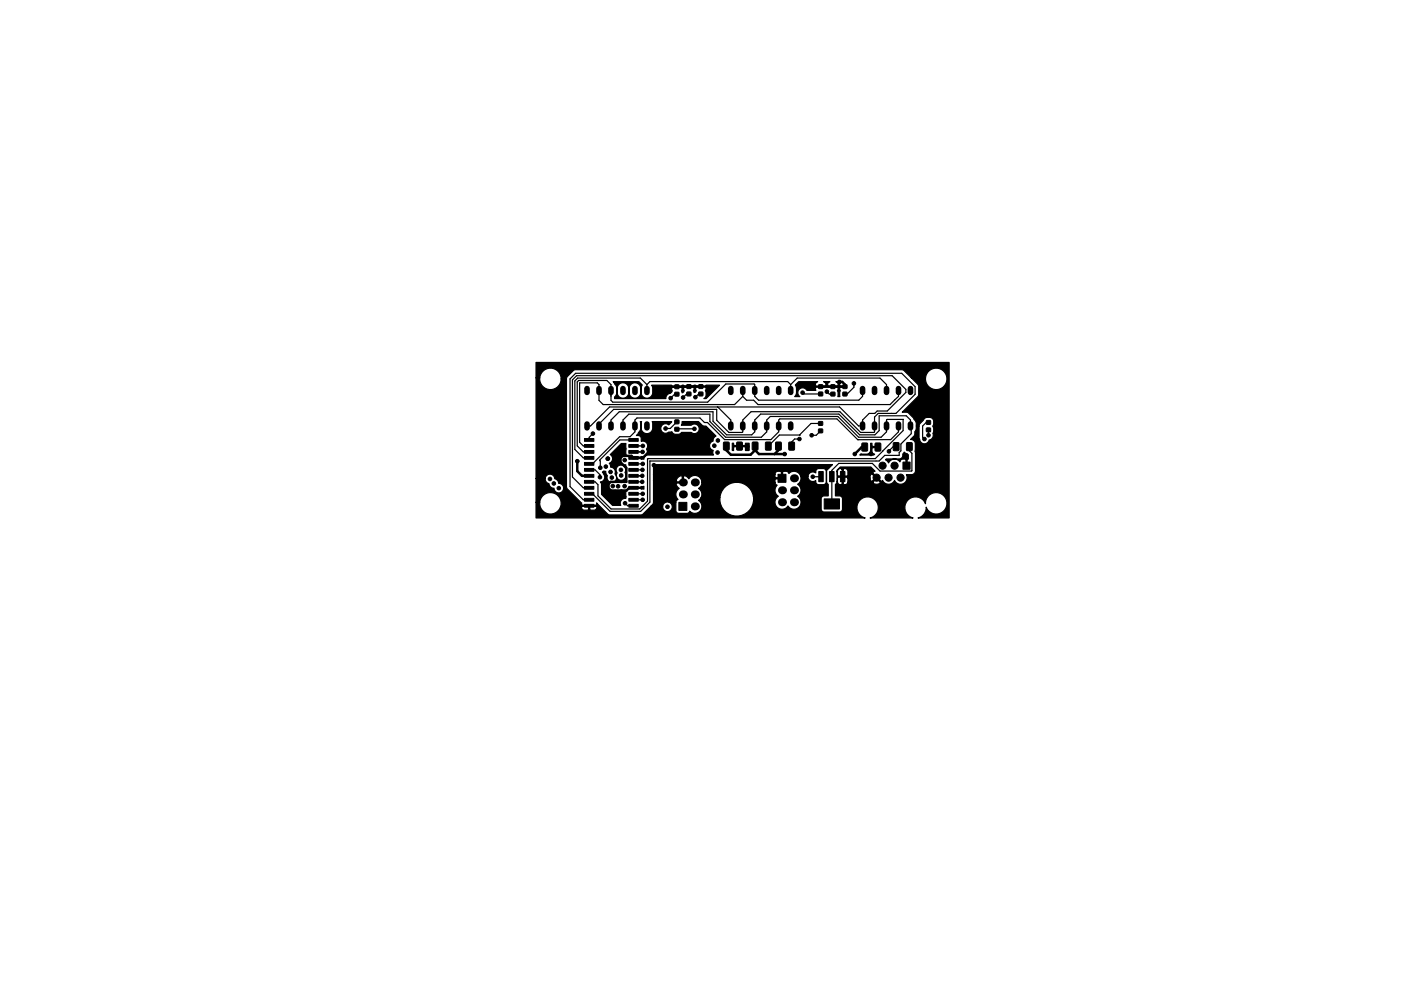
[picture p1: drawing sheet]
<svg xmlns="http://www.w3.org/2000/svg" width="297mm" height="210mm" viewBox="0 0 297 210" stroke-linecap="round" stroke-linejoin="round" font-family="sans-serif">
<g fill="none" stroke="#000" stroke-width="1.2">
<path d="M124.5 82.4v.8M124.5 90v.8M127 82.4v.8M127 90v.8M129.5 82.4v.8M129.5 90v.8M132.1 82.4v.8M132.1 90v.8M134.6 82.4v.8M134.6 90v.8M137.2 82.4v.8M137.2 90v.8"/>
<path d="M154.9 82.4v.8M154.9 90v.8M157.5 82.4v.8M157.5 90v.8M160 82.4v.8M160 90v.8M162.6 82.4v.8M162.6 90v.8M165.1 82.4v.8M165.1 90v.8M167.6 82.4v.8M167.6 90v.8"/>
<path d="M182.9 82.4v.8M182.9 90v.8M185.4 82.4v.8M185.4 90v.8M188 82.4v.8M188 90v.8M190.5 82.4v.8M190.5 90v.8M193 82.4v.8M193 90v.8"/>
</g>
<g fill="#000" stroke="#000" stroke-width=".21">
<path d="M123.9 93h2v.6h-2zM123.9 94.3h2v.6h-2zM123.9 95.6h2v.6h-2zM123.9 96.8h2v.6h-2zM123.9 98.1h2v.6h-2zM123.9 99.4h2v.6h-2zM133.3 99.4h2v.6h-2zM133.3 98.1h2v.6h-2zM133.3 96.8h2v.6h-2zM133.3 95.6h2v.6h-2zM133.3 94.3h2v.6h-2zM133.3 93h2v.6h-2z"/>
<path d="M143.1 83.3l.8-.1v.8h-.8zM143.1 81.7h.8v.7h-.8zM143.1 89.1h.8v.8h-.8zM143.1 90.7h.8v.7l-.8 .1zM145.6 83.2h.8l.1 .7-.8 .1zM145.6 81.6h.8l.1 .8h-.8zM148.2 83.2h.8v.7l-.8 .1zM148.2 81.6h.8v.8h-.8zM153.4 93.8l1.2 .1-.1 1.6-1.1-.1zM156.2 93.8l1.2 .1-.1 1.6-1.1-.1zM159.5 93.8l1.2 .1-.1 1.6-1.1-.1zM162.3 93.8l1.2 .1-.1 1.6-1.1-.1z"/>
<path d="M164.5 93.8l1.1 .1v1.6l-1.1-.1zM167.3 93.8l1.1 .1v1.6l-1.1-.1zM173.6 89.5h.8v.7h-.8zM173.6 91h.8v.8h-.8zM173.6 83.2h.8v.7l-.8 .1zM173.6 81.7l.8-.1v.8h-.8zM176.2 83.2h.8v.8h-.8zM176.2 81.7l.8-.1v.8h-.8zM178.7 83.2h.8l.1 .8h-.9zM178.7 81.7l.8-.1 .1 .8h-.9zM182.8 94l1.1 .1-.1 1.6-1-.1zM185.6 94l1.1 .1-.1 1.6-1-.1z"/>
<path d="M189.4 94h1.2l-.1 1.6-1.1-.1zM191.4 98h1.6v1.6h-1.6zM192.2 94h1.2l-.1 1.6-1.1-.1zM196.4 89.3l.8-.1 .1 .8h-.8zM196.4 90.8h.8l.1 .8h-.8zM123.9 100.7h2v.6h-2zM123.9 101.9h2v.6h-2zM123.9 103.2h2v.6h-2zM123.9 104.5h2v.6h-2zM123.9 105.7h2v.6h-2zM123.9 107h2v.6h-2zM133.3 107h2v.6h-2z"/>
<path d="M133.3 105.7h2v.6h-2zM133.3 104.5h2v.6h-2zM133.3 103.2h2v.6h-2zM133.3 101.9h2v.6h-2zM133.3 100.7h2v.6h-2zM143.9 106.6h1.7v1.7h-1.7zM164.9 100.6h1.7v1.7h-1.7zM173.6 100h.9v2.2h-.9zM175.9 100h.9v2.2h-.9zM174.7 105.8h3.3v2.2h-3.3zM178.2 100h.9v2.2h-.9z"/>
<circle cx="122.4" cy="97.9" r=".38"/>
<circle cx="125.7" cy="92" r=".38"/>
<circle cx="127.3" cy="99.2" r=".38"/>
<circle cx="128.5" cy="99" r=".38"/>
<circle cx="128.9" cy="97.3" r=".38"/>
<circle cx="131.6" cy="99.7" r=".38"/>
<circle cx="132.4" cy="97.6" r=".38"/>
<circle cx="136.2" cy="99.7" r=".38"/>
<circle cx="136.2" cy="95.9" r=".38"/>
<circle cx="136.3" cy="98.4" r=".38"/>
<circle cx="136.3" cy="94.6" r=".38"/>
<circle cx="138.6" cy="98.7" r=".38"/>
<circle cx="139" cy="92" r=".38"/>
<circle cx="140.2" cy="82.6" r=".38"/>
<circle cx="141.1" cy="90.9" r=".38"/>
<circle cx="142.2" cy="84.5" r=".38"/>
<circle cx="144.8" cy="84.3" r=".38"/>
<circle cx="147.2" cy="91" r=".38"/>
<circle cx="147.4" cy="84.3" r=".38"/>
<circle cx="151.5" cy="94.6" r=".38"/>
<circle cx="152.1" cy="96" r=".38"/>
<circle cx="152.2" cy="93.5" r=".38"/>
<circle cx="158.5" cy="94.7" r=".38"/>
<circle cx="166.4" cy="96.3" r=".38"/>
<circle cx="169.5" cy="93.1" r=".38"/>
<circle cx="170.2" cy="83.3" r=".38"/>
<circle cx="172.1" cy="92.3" r=".38"/>
<circle cx="175.3" cy="83.1" r=".38"/>
<circle cx="178" cy="81" r=".38"/>
<circle cx="181" cy="81.3" r=".38"/>
<circle cx="181.2" cy="96.3" r=".38"/>
<circle cx="184.7" cy="96.3" r=".38"/>
<circle cx="187.1" cy="98.8" r=".76"/>
<circle cx="188.5" cy="95.8" r=".38"/>
<circle cx="189.7" cy="98.8" r=".76"/>
<circle cx="196" cy="93.1" r=".38"/>
<circle cx="196.9" cy="92.3" r=".38"/>
<circle cx="198.4" cy="85.2" r=".38"/>
<circle cx="116.6" cy="101.6" r=".38"/>
<circle cx="117.4" cy="102.6" r=".38"/>
<circle cx="118.5" cy="103.6" r=".38"/>
<circle cx="127.2" cy="101.2" r=".38"/>
<circle cx="129.4" cy="100.1" r=".38"/>
<circle cx="129.7" cy="101.3" r=".38"/>
<circle cx="129.9" cy="103.1" r=".38"/>
<circle cx="131" cy="103.2" r=".38"/>
<circle cx="131.7" cy="100.9" r=".38"/>
<circle cx="132.4" cy="103.1" r=".38"/>
<circle cx="132.5" cy="106.8" r=".38"/>
<circle cx="136.2" cy="102.2" r=".38"/>
<circle cx="136.2" cy="101" r=".38"/>
<circle cx="136.3" cy="106" r=".38"/>
<circle cx="136.3" cy="104.8" r=".38"/>
<circle cx="141.5" cy="107.5" r=".38"/>
<circle cx="172.3" cy="101.1" r=".38"/>
<circle cx="185.9" cy="101.3" r=".76"/>
<circle cx="188.4" cy="101.3" r=".76"/>
<circle cx="190.9" cy="101.3" r=".76"/>
</g>
<g fill="#000">
<circle cx="122.4" cy="97.9" r=".26"/>
<circle cx="139" cy="92" r=".26"/>
<circle cx="178" cy="81" r=".26"/>
<circle cx="181.2" cy="96.3" r=".26"/>
<circle cx="144.8" cy="102.4" r=".85"/>
<circle cx="144.8" cy="104.9" r=".85"/>
<circle cx="147.3" cy="107.4" r=".85"/>
<circle cx="147.3" cy="102.4" r=".85"/>
<circle cx="147.3" cy="104.9" r=".85"/>
<circle cx="165.8" cy="104" r=".85"/>
<circle cx="165.8" cy="106.6" r=".85"/>
<circle cx="168.3" cy="104" r=".85"/>
<circle cx="168.3" cy="101.5" r=".85"/>
<circle cx="168.3" cy="106.6" r=".85"/>
</g>
<g fill="none" stroke="#000" stroke-width=".53">
<path d="M122.4 97.9v2.1l1 1h1.5M139 92v2.4l-2.7 2.7h-2l-.4-.4h-1.9l-.5 .5v.8l1.3 1.3v2.9h-3.3l-.5 .5v.9l.5 .5h3.3l.6-.6h.9M148.6 82l-7.9 .1-.5 .5M153.9 94.5l.1 1 1 1h4.1l1-1M160.1 94.6v.9M160.1 95.5l.8 .8h5.5M165 94.6v.9l-.8 .8M174 83.6h.1M174 82h5.1M176.6 82h.1M178 81h.6l.5 .6v.4M179.1 82h.1"/>
<path d="M183.3 94.9h-.6l-1.5 1.4"/>
</g>
<g fill="none" stroke="#000" stroke-width=".25">
<path d="M124.5 90.4h.7l4-4.1h48.8l4 4.1h.9v-1.3l1.4-1.4h1.2l.5-.5h2.1l4-3.9v-.7l-3-2.9h-66.8l-.9 .9v20.6l2.3 2.3h1.2M124.9 99.7h1.3l1 1v.5M125.7 92h.1M125.7 92l-.8 .8v.5M127 90.4v-.4l3.1-3.1h21.9v2.3l2.5 2.5h2.9l.1-.1v-2.5l1.7-1.8h18.9l4.4 4.4h2.8l.1-.1v-3.1l.8-.8h3.8l4-4v-1.7l-2.8-2.8h-69.1l-1.2 1.2v22.8l2.8 2.8h1.2M129.5 90.4v-1.3l1.8-1.7h19.9v2l2.9 2.9h5.3l.6-.7v-2.5l1.3-1.2h16.6l4.4 4.4h3.2l.9-.9v-3.2h5.7l.9 .9 .2 2.9-2.2 2.2v1.4l-.4 .4M134.3 98.4h2M134.3 94.6h2M134.3 99.7h1.9M134.3 93.3h-2.9l-4.3 4.3 .2 .2v1.4M135.6 95.9h.1M136.2 99.7h.1"/>
<path d="M136.2 95.9h.1M136.2 95.9h-1.9M136.3 98.4h.1M136.3 94.6h.1M137.2 81.6l-1.4-1.4h-13.3l-.6 .6v14.6l1.8 1.7h1.2M137.2 81.6v1.2M137.2 81.6l.6-.6h29.2l.6 .6M137.3 97.3v9l-1.7 1.7h-6l-2.8-2.8v-2.4l-.6-.6h-1.3M137.8 97.8v8.7l-2 2h-6.5l-3.7-3.7h-.7M137.8 97.8h.1M143.5 83.6h-.5l-.8 .9M143.5 89.5l-1.4 1.4h-1"/>
<path d="M144.8 84.3h.1M146 83.6h-.4l-.8 .7M147.2 91l-3.7 .1M147.4 84.3h.1M148.6 83.6h-.5l-.7 .7M152.2 86.3l2.7 2.8v1.3M157.5 84.1l-1.8 1.7h-27.8l-.9-.8v-3.4l-.4-.4h-3.7v12.6l.8 .8h1.2M157.5 82.8v1.3M167.6 81.6l1.4-1.4h17.6l1.4 1.4v1.2M167.6 81.6v1.2M169.5 93.1h.1M169.5 93.1h-1l-.7 .7v.8"/>
<path d="M169.5 92.3h.1M169.5 92.3h-4.3l-2.3 2.3M170.2 83.3h.1M170.2 83.3l.2 .3h3.6M174 91.4l-.9 .9h-1M174 89.8h-2l-2.5 2.5M175.3 83.1h.1M175.3 83.1l.5 .5h.8M181 81.3h.1M181 81.3v.9l-1.4 1.4h-.5M182.9 82.8v1.3l-.8 .8h-21.3l-.8-.8v-2.5l-.1-.1h-6l-3.9 3.8h-20.1l-.4-.4v-3.3l-.8-.9h-6l-.3 .3v13.6l1.3 1.3h1.2M187.1 95.7h.1"/>
<path d="M187.2 95.7l-1.6 1.6h-48.2M188.7 95.5l-.2 .3M190 94.8h-.6l-.8 .7M190.5 90.4v1.2l-1.7 1.7h-6.9l-4.5-4.4h-12.1l-.2 .2v2.5l-1.7 1.7h-9.8l-3.6-3.7h-.6l-1-.9h-13.3l-.5 .4v2.5l-1 1.1h-2.2l-5.8 5.7h-.7M190.5 82.8v1.3l-1.8 1.7h-28l-.9-.9h-1.5l-.8-.8M190.6 96v.6h-3l-1.2 1.2h-48.6M191.5 89h.1M191.5 89v2.4l-4.4 4.3M191.5 89h-3.4l-.1 .1v2.5l-1.2 1.2h-4.7l-4.4-4.4h-14.4l-.7 .7v2.5l-1.2 1.2h-7.6l-3.3-3.4v-1.5h-17.2l-1.2 1.2v1.3M192.8 94.8v.8l.5 .6v3.7h-6.7l-1.6-1.6h-7.2l-1.4 1.5v7.1M196.8 91.6h.1M196.8 91.2l.1 1.1"/>
<path d="M196.8 89.6h-.4l-.8 .8v2.4l.4 .3M196.9 92.3h.1M132.5 106.8l.6 .5h1.2M134.3 102.2h1.9M134.3 104.8h2M134.3 106h2M135.6 101h.1M136.2 102.2h.1M136.2 101h.1M136.2 101h-1.9M136.3 106h.1M136.3 104.8h.1"/>
<path d="M174.1 101.1h-1.8"/>
</g>
<path d="M127.7 100.2l.1-.1a.39 .39 0 0 1 .4-.1 .39 .39 0 0 1 .3 .4v.2a.55 .55 0 0 1 .2 .8l.2 .6 .5 .3a1.02 1.02 0 0 0-.3 1.4 1.02 1.02 0 0 0 1.4 .3 1.12 1.12 0 0 0 1.3-.1l.5 .3 .5-.1-.1 1.1a.4 .4 0 0 1 0 .5 .4 .4 0 0 1-.5 .1 1.02 1.02 0 0 0-.6 1.4h-1.7l-2.4-2.3v-2.1l-.2-.5a1.12 1.12 0 0 0 .9-.8 1.12 1.12 0 0 0-.4-1.2zM131.7 94.1h1v2.5a1.03 1.03 0 0 0-1.3 1 1.03 1.03 0 0 0 1.3 1v2l-.2-.4a1.04 1.04 0 0 0-1-1.5 1.04 1.04 0 0 0-.7 1.7 1.02 1.02 0 0 0 .5 1.4 1.02 1.02 0 0 0 1.4-.6v1h-.6l-.4 .2a1.33 1.33 0 0 0-1.3-.2h-.1a1.01 1.01 0 0 0 .1-1.7 1.01 1.01 0 0 0-.9-1.4l-.3-.8a1.02 1.02 0 0 0 .7-.9 1.02 1.02 0 0 0-.5-1zM135.7 89.4h.3l-.1 1.4a1.24 1.24 0 0 0 1.3 1.2 1.24 1.24 0 0 0 1.2-1.2l-.1-1.4h4.1l-.6 .7a1.02 1.02 0 0 0-1.4 .1 1.02 1.02 0 0 0 0 1.4 1.02 1.02 0 0 0 1.4 .1h.3a.48 .48 0 0 1 .7 .3 1.56 1.56 0 0 0 1.6-.1l.1-.2h2.1a1.02 1.02 0 0 0 1.4 0 1.02 1.02 0 0 0 0-1.4 1.02 1.02 0 0 0-1.4-.1h-2.1l.1-.8h3.5l.8 .9 .8 .1 2.1 2.1a1.11 1.11 0 0 0-.6 1.1 1.02 1.02 0 0 0-.8 1 1.02 1.02 0 0 0 .8 1l-.1 .5 .2 .4h-13.9l-.5 .2a1.08 1.08 0 0 0 .2-1.4 1.02 1.02 0 0 0 0-1.3 1.02 1.02 0 0 0-1.1-.4v-.6a.64 .64 0 0 0-.7-.6h-.4l.9-1.4zM130 81h5.5l.7 .7-.3 .5v1.1a1.24 1.24 0 0 0 1.3 1.2 1.24 1.24 0 0 0 1.2-1.2v-1.1l-.2-.5h4.2l.2 .2h1.9l.1-.2 .5 .2h1.9l.2-.2 .4 .2 5-.2-2.9 2.9h-.5a1.22 1.22 0 0 0 .4-1.7l.1-.6-.2-.2h-1.9l-.1 .3a.42 .42 0 0 1 .1 .6 .42 .42 0 0 1-.5 .2l-.1-.3 .2-.6-.2-.2h-1.9l-.2 .3 .2 .5-.4 .4a.53 .53 0 0 1-.1-.8l-.1-.3h-1.9l-.2 .3 .2 .4-.5 .6a1.01 1.01 0 0 0-.9 1.1h-10.9v-.4l.5-.7v-1.1v.9a1.24 1.24 0 0 0 1.3 1.2 1.24 1.24 0 0 0 1.2-1.2v-.9l.1 .9a1.24 1.24 0 0 0 1.2 1.2 1.24 1.24 0 0 0 1.3-1.2v-.9a1.27 1.27 0 0 0-1.3-1.2 1.27 1.27 0 0 0-1.3 1.2 1.27 1.27 0 0 0-1.3-1.2 1.27 1.27 0 0 0-1.2 1.2l-.2-.6zM134.2 97h1.6l.2-.1 .8-.2-.3 .6a.43 .43 0 0 1-.7 0h-1.6zM155.3 94h.2l.2 .5h2.2l.2-.5h.7l.1 1.5-.8 .1v-.7l-.2-.1h-2.2l-.2 .1v.7h-.2zM169.3 81h4.1a.57 .57 0 0 0-.4 .9h1.9a.56 .56 0 0 0-.3-.9h1.4a.57 .57 0 0 0-.4 .9h1.9a.56 .56 0 0 0-.3-.9h1.3a.57 .57 0 0 0-.3 .9h1.1v.3h-1.1l-.2 .3a.73 .73 0 0 1 0 .9l.1 .7h-.5l.1-.7a.73 .73 0 0 1 0-.9l-.2-.3h-4.5l-.1 .1 .1 .5h-1.9a1.02 1.02 0 0 0-1.6-.3 1.02 1.02 0 0 0 .1 1.6h-1.1l.4-.8v-1.1l-.3-.5zM184.6 94h.3v.6l.1 .1h1.3v.3h-1.3l-.1 .1v.6a.63 .63 0 0 0 .5 .7l-.1 .1h-3l.3-.2 1.1 .1a.89 .89 0 0 0 .9-.9zM187.7 97.5l.2-.1h2.7a.83 .83 0 0 0 .8-1.1l.3-.4 .9 .6v.9l-.3 .2v1.3h-.2v-1.3l-.2-.2h-.5a.63 .63 0 0 0-.6 .6 1.39 1.39 0 0 0-2.4 .2zM134.2 103.4h1.6l.1-.2h.6v.6h-.5l-.2-.2h-1.6zM113.6 76.9h87.6v33h-6.6h.2a2.25 2.25 0 0 0 1.6-2.3 2.28 2.28 0 0 0 3.7 .8 2.28 2.28 0 0 0-.8-3.7 2.28 2.28 0 0 0-3.1 2.2 2.26 2.26 0 0 0-3.8-.7 2.26 2.26 0 0 0 1.2 3.7h-9.1h.1a2.27 2.27 0 0 0 1.2-3.6 2.27 2.27 0 0 0-3.7 .1 2.27 2.27 0 0 0 1.3 3.5h-69.8v-3.3h.8v.4a2.27 2.27 0 0 0 2 2 2.27 2.27 0 0 0 2.4-1.4h4.5l.1 .4 .3 .2h.9l.2-.1v-.7h.2v.7l.2 .1h.7a.51 .51 0 0 0 .5-.2 .51 .51 0 0 0 0-.6l-7.6 .2a2.28 2.28 0 0 0-1.6-3 2.28 2.28 0 0 0-2.8 2h-.8v-5.1h2v.2a1.19 1.19 0 0 0 .8 1 1.18 1.18 0 0 0 1.1 1 1.02 1.02 0 0 0 1.1 .9 1.02 1.02 0 0 0 .9-1.1 1.02 1.02 0 0 0-1.1-.9 1.12 1.12 0 0 0-.8-1.1 1.02 1.02 0 0 0-1-.9 1.02 1.02 0 0 0-1 .9h-2v-21.3h.8v.4a2.27 2.27 0 0 0 2.4 2.1 2.27 2.27 0 0 0 2.2-2.3h1.1v22.8l.1 .5 3.1 3v.3l.1 .2h3l.2-.2-.1-.3 2.3 2.3 .4 .2h6.8l.4-.2 1.6-1.6h2.5v.2a1.02 1.02 0 0 0 1.6 .7 1.02 1.02 0 0 0-.2-1.7h1.4v1.7a.64 .64 0 0 0 .6 .6h1.9l.4-.4a1.49 1.49 0 0 0 2.3-.1 1.49 1.49 0 0 0-.4-2.2l.6-.6h3.9v.7a3.6 3.6 0 0 0 5.5 2.7 3.6 3.6 0 0 0 0-6.1 3.6 3.6 0 0 0-5.5 2.7h-3.9l.1-.6-.1-.5-.6-.9 .5-.5 .2-.8h15.5l.1 .4 .4 .2-.2 .2a1.48 1.48 0 0 0 .4 2.2 1.49 1.49 0 0 0-.3 2.3 1.49 1.49 0 0 0 2.4-.3 1.49 1.49 0 0 0 2.3 .3 1.49 1.49 0 0 0-.3-2.3 1.48 1.48 0 0 0 0-2.5l.7-.9v-.9h1.5a1.02 1.02 0 0 0 .5 1 1.02 1.02 0 0 0 1.2-.1 .69 .69 0 0 0 .6 .9h1.1l.4-.3 .1-2.5a.64 .64 0 0 0-.7-.6h-1a.72 .72 0 0 0-.5 .9 1.02 1.02 0 0 0-1.7 .7h-1.5a1.49 1.49 0 0 0-2.5-.5l-.4-.5h-.8l-.2 .2v1.4h-1.4l-.2 .2v.5h-15.5a1.48 1.48 0 0 0-1.1-1.4 1.48 1.48 0 0 0-1.7 .7l-.6-.6-.3-.1-.2 .1v1.5h-1.4l-.2 .2 .4 .7 .3 .2-.2 .1a1.48 1.48 0 0 0 0 2.3l-.4 .2-.1 .4h-1.4a1.01 1.01 0 0 0-1.4 .8h-2.5l.5-.7 .1-4.7h4.7l.2 .2h1.2v-1.2a1.12 1.12 0 0 0-1.4 1h-4.7v-1.4h25.7v.6l.2 .2h1.2v-1.2l-.2-.2h-.8l-.3 .3-.1 .3h-25.7v-2h37.9l-1.2 1.3v2.3l.3 .6v2.4h-1l-.4 .3-.1 2.5a.64 .64 0 0 0 .6 .6l3.6-.1 .3-.4v-2.3a.64 .64 0 0 0-.6-.6h-.9v-2.4l.4-.6 .1 .1a.59 .59 0 0 0 .9 .4v-1.5h.3v1.5l.2 .1a.67 .67 0 0 0 .8-.5h5.3v.2l.8 .2 .7-.2v-.2l-.7-.8-.8 .8h-5.3v-.9h4.7l.1 .7h.3l.8-.8-.8-.7h-.3l-.1 .8h-4.7l-.2-.2h-1.9l-.1 .2-.1 .8v-2.2l.1 .8 .1 .2h.8v-1.4h.3v1.4h.8l.2-.2v-.9a.59 .59 0 0 0-1-.3l-.4-.2a.79 .79 0 0 0-.9 .6l-.1-.2 .8-.7h6.4l.9 .9-.4 .1v.3l1.7 1.7 .3-.2a1.39 1.39 0 0 0 1.3 .8 1.39 1.39 0 0 0 1.3-.8 1.4 1.4 0 0 0 1.8 .7 1.4 1.4 0 0 0 .7-1.9l1.4-.1 .5-.6v-5.9a.9 .9 0 0 0-1.1-.9l.9-.9 .4-1.9h.5v2.4a1.18 1.18 0 0 0 .7 1.1 1.18 1.18 0 0 0 1.3-.1l.2-.4a1.18 1.18 0 0 0 .8-1.5 1.48 1.48 0 0 0-.1-1.5 1.14 1.14 0 0 0 .2-1.4 1.14 1.14 0 0 0-1.3-.4l-.6 .2-1 1.2-.2 .4h-.5l-.2-1.1-1.4-1.6-.4-.2h-1l3.3-3.3 .2-.4-.1-2.1-1.5-1.5h3v.4a2.28 2.28 0 0 0 3.5 1.7 2.28 2.28 0 0 0 0-3.9 2.28 2.28 0 0 0-3.5 1.8h-3l-1.5-1.5-.5-.3h-69.1l-.5 .2-1.3 1.2-.2 .6h-1.1v-.2a2.28 2.28 0 0 0-2.3-2.1 2.28 2.28 0 0 0-2.3 2.1h-.8z" fill="#000" stroke="#000" stroke-width=".25"/>
</svg>
